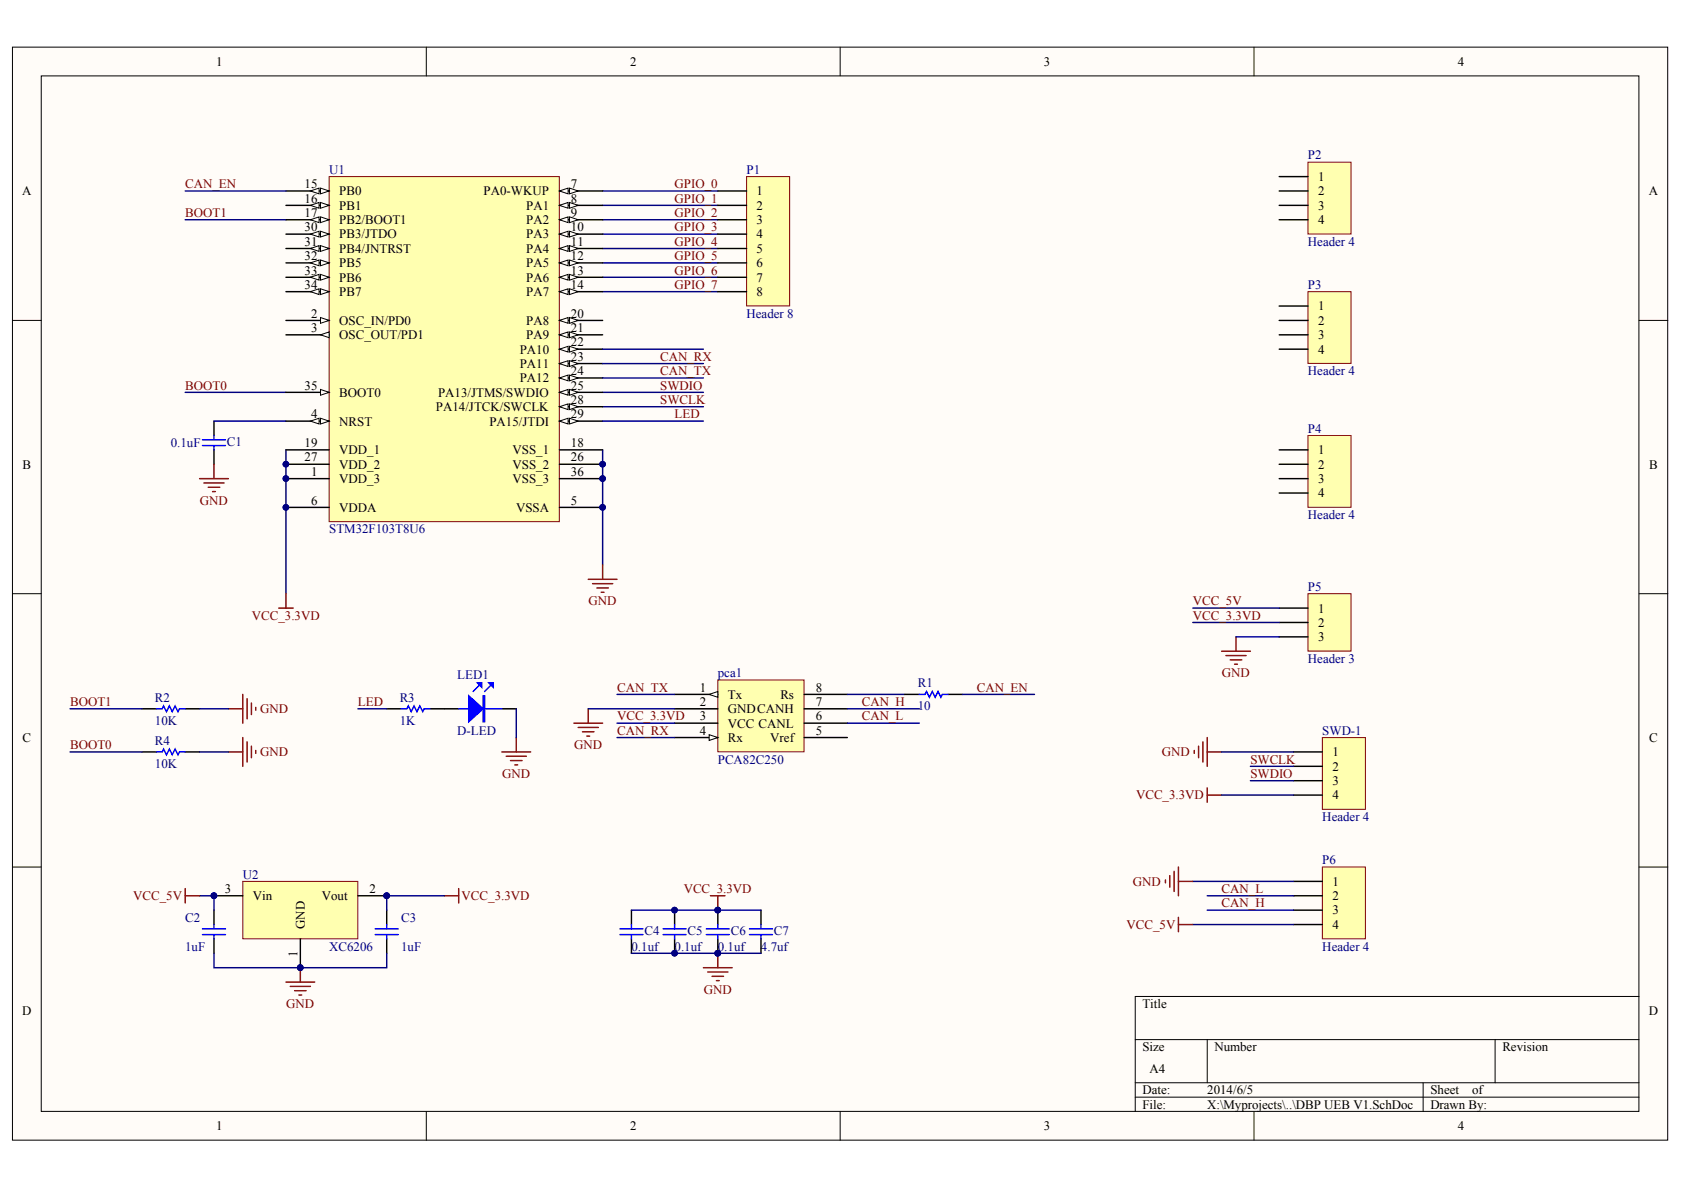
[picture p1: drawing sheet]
<svg xmlns="http://www.w3.org/2000/svg" width="297mm" height="210mm" viewBox="0 0 297 210" stroke-linecap="round" stroke-linejoin="round" font-family="sans-serif">
<defs><g id="words">
<g font-size="2.3">
<text x="38.1" y="11.6">1</text>
<text x="111.1" y="11.6">2</text>
<text x="184.1" y="11.6">3</text>
<text x="257.1" y="11.6">4</text>
<text x="3.9" y="34.5">A</text>
<text x="53.7" y="33.2">15</text>
<text x="53.7" y="35.7">16</text>
<text x="59.8" y="34.5">PB0</text>
<text x="85.3" y="34.5">PA0-WKUP</text>
<text x="100.7" y="33.2">7</text>
<text x="100.7" y="35.7">8</text>
<text x="133.5" y="34.5">1</text>
<text x="232.5" y="31.9">1</text>
<text x="232.5" y="34.5">2</text>
<text x="290.8" y="34.5">A</text>
<text x="53.7" y="38.3">17</text>
<text x="53.7" y="40.8">30</text>
<text x="59.8" y="37">PB1</text>
<text x="59.8" y="39.5">PB2/BOOT1</text>
<text x="92.8" y="37">PA1</text>
<text x="92.8" y="39.5">PA2</text>
<text x="100.7" y="38.3">9</text>
<text x="100.7" y="40.8">10</text>
<text x="133.5" y="37">2</text>
<text x="133.5" y="39.5">3</text>
<text x="232.5" y="37">3</text>
<text x="232.5" y="39.5">4</text>
<text x="53.7" y="43.3">31</text>
<text x="53.7" y="45.9">32</text>
<text x="59.8" y="42.1">PB3/JTDO</text>
<text x="59.8" y="44.6">PB4/JNTRST</text>
<text x="59.8" y="47.1">PB5</text>
<text x="92.8" y="42.1">PA3</text>
<text x="92.8" y="44.6">PA4</text>
<text x="92.8" y="47.1">PA5</text>
<text x="100.7" y="43.3">11</text>
<text x="100.7" y="45.9">12</text>
<text x="133.5" y="42.1">4</text>
<text x="133.5" y="44.6">5</text>
<text x="133.5" y="47.1">6</text>
<text x="53.7" y="48.4">33</text>
<text x="53.7" y="51">34</text>
<text x="59.8" y="49.7">PB6</text>
<text x="59.8" y="52.2">PB7</text>
<text x="92.8" y="49.7">PA6</text>
<text x="92.8" y="52.2">PA7</text>
<text x="100.7" y="48.4">13</text>
<text x="100.7" y="51">14</text>
<text x="133.5" y="49.7">7</text>
<text x="133.5" y="52.2">8</text>
<text x="54.9" y="56">2</text>
<text x="54.9" y="58.6">3</text>
<text x="59.8" y="57.3">OSC_IN/PD0</text>
<text x="59.8" y="59.8">OSC_OUT/PD1</text>
<text x="92.8" y="57.3">PA8</text>
<text x="92.8" y="59.8">PA9</text>
<text x="100.7" y="56">20</text>
<text x="100.7" y="58.6">21</text>
<text x="232.5" y="54.8">1</text>
<text x="232.5" y="57.3">2</text>
<text x="232.5" y="59.8">3</text>
<text x="91.7" y="62.4">PA10</text>
<text x="91.7" y="64.9">PA11</text>
<text x="100.7" y="61.1">22</text>
<text x="100.7" y="63.6">23</text>
<text x="232.5" y="62.4">4</text>
<text x="53.7" y="68.7">35</text>
<text x="59.8" y="70">BOOT0</text>
<text x="77.3" y="70">PA13/JTMS/SWDIO</text>
<text x="91.7" y="67.5">PA12</text>
<text x="100.7" y="66.2">24</text>
<text x="100.7" y="68.7">25</text>
<text x="100.7" y="71.3">28</text>
<text x="54.9" y="73.8">4</text>
<text x="59.8" y="75.1">NRST</text>
<text x="76.9" y="72.5">PA14/JTCK/SWCLK</text>
<text x="86.3" y="75.1">PA15/JTDI</text>
<text x="100.7" y="73.8">29</text>
<text x="4" y="82.7">B</text>
<text x="53.7" y="78.9">19</text>
<text x="53.7" y="81.4">27</text>
<text x="54.9" y="83.9">1</text>
<text x="59.8" y="80.1">VDD_1</text>
<text x="59.8" y="82.7">VDD_2</text>
<text x="90.4" y="80.1">VSS_1</text>
<text x="90.4" y="82.7">VSS_2</text>
<text x="100.7" y="78.9">18</text>
<text x="100.7" y="81.4">26</text>
<text x="100.7" y="83.9">36</text>
<text x="232.5" y="80.1">1</text>
<text x="232.5" y="82.7">2</text>
<text x="290.9" y="82.7">B</text>
<text x="54.9" y="89">6</text>
<text x="59.8" y="85.2">VDD_3</text>
<text x="90.4" y="85.2">VSS_3</text>
<text x="100.7" y="89">5</text>
<text x="232.5" y="85.2">3</text>
<text x="232.5" y="87.7">4</text>
<text x="59.8" y="90.3">VDDA</text>
<text x="91" y="90.3">VSSA</text>
<text x="232.5" y="108">1</text>
<text x="232.5" y="110.6">2</text>
<text x="232.5" y="113.1">3</text>
<text x="123.4" y="122">1</text>
<text x="123.4" y="124.5">2</text>
<text x="128.4" y="123.2">Tx</text>
<text x="128.4" y="125.8">GNDCANH</text>
<text x="137.6" y="123.2">Rs</text>
<text x="143.9" y="124.5">7</text>
<text x="143.9" y="122">8</text>
<text x="4" y="130.9">C</text>
<text x="123.4" y="127.1">3</text>
<text x="123.4" y="129.6">4</text>
<text x="128.4" y="128.3">VCC CANL</text>
<text x="128.4" y="130.9">Rx</text>
<text x="135.9" y="130.9">Vref</text>
<text x="143.9" y="129.6">5</text>
<text x="143.9" y="127.1">6</text>
<text x="290.9" y="130.9">C</text>
<text x="235" y="133.4">1</text>
<text x="235" y="135.9">2</text>
<text x="235" y="138.5">3</text>
<text x="235" y="141">4</text>
<text x="39.6" y="157.5">3</text>
<text x="44.6" y="158.8">Vin</text>
<text x="56.8" y="158.8">Vout</text>
<text x="65.2" y="157.5">2</text>
<text x="235" y="156.2">1</text>
<text x="235" y="158.8">2</text>
<text x="235" y="161.3">3</text>
<text x="53.7" y="163.8" transform="rotate(-90 53.7 163.8)">GND</text>
<text x="235" y="163.9">4</text>
<text x="52.5" y="168.8" transform="rotate(-90 52.5 168.8)">1</text>
<text x="3.9" y="179.1">D</text>
<text x="201.5" y="177.8">Title</text>
<text x="290.8" y="179.1">D</text>
<text x="201.5" y="185.4">Size</text>
<text x="214.2" y="185.4">Number</text>
<text x="265" y="185.4">Revision</text>
<text x="202.8" y="189.2">A4</text>
<text x="201.5" y="193">Date:</text>
<text x="201.5" y="195.6">File:</text>
<text x="212.9" y="193">2014/6/5</text>
<text x="212.9" y="195.6">X:\Myprojects\..\DBP UEB V1.SchDoc</text>
<text x="252.3" y="193">Sheet</text>
<text x="252.3" y="195.6">Drawn By:</text>
<text x="259.7" y="193">of</text>
<text x="38.1" y="199.4">1</text>
<text x="111.1" y="199.4">2</text>
<text x="184.1" y="199.4">3</text>
<text x="257.1" y="199.4">4</text>
</g>
<g font-size="2.3" fill="#000080">
<text x="230.7" y="28.1">P2</text>
<text x="58.1" y="30.7">U1</text>
<text x="131.7" y="30.7">P1</text>
<text x="230.7" y="43.3">Header 4</text>
<text x="230.7" y="51">P3</text>
<text x="131.7" y="56">Header 8</text>
<text x="230.7" y="66.2">Header 4</text>
<text x="230.7" y="76.3">P4</text>
<text x="30.1" y="78.9">0.1uF</text>
<text x="40" y="78.6">C1</text>
<text x="58.1" y="94.1">STM32F103T8U6</text>
<text x="230.7" y="91.5">Header 4</text>
<text x="230.7" y="104.2">P5</text>
<text x="80.7" y="119.7">LED1</text>
<text x="126.6" y="119.4">pca1</text>
<text x="230.7" y="116.9">Header 3</text>
<text x="27.3" y="123.8">R2</text>
<text x="70.5" y="123.8">R3</text>
<text x="161.9" y="125.3">10</text>
<text x="161.9" y="121.2">R1</text>
<text x="27.3" y="131.4">R4</text>
<text x="27.3" y="127.8">10K</text>
<text x="70.5" y="127.8">1K</text>
<text x="80.7" y="129.6">D-LED</text>
<text x="233.2" y="129.6">SWD-1</text>
<text x="27.3" y="135.4">10K</text>
<text x="126.6" y="134.7">PCA82C250</text>
<text x="233.2" y="144.8">Header 4</text>
<text x="42.8" y="155">U2</text>
<text x="233.2" y="152.4">P6</text>
<text x="32.7" y="167.7">1uF</text>
<text x="32.7" y="162.6">C2</text>
<text x="58.1" y="167.7">XC6206</text>
<text x="70.8" y="167.7">1uF</text>
<text x="70.8" y="162.6">C3</text>
<text x="111.4" y="167.7">0.1uf</text>
<text x="113.7" y="164.9">C4</text>
<text x="119" y="167.7">0.1uf</text>
<text x="121.3" y="164.9">C5</text>
<text x="126.6" y="167.7">0.1uf</text>
<text x="128.9" y="164.9">C6</text>
<text x="134.2" y="167.7">4.7uf</text>
<text x="136.5" y="164.9">C7</text>
<text x="233.2" y="167.7">Header 4</text>
</g>
<g font-size="2.3" fill="#800000">
<text x="32.7" y="33.2">CAN_EN</text>
<text x="119" y="33.2">GPIO_0</text>
<text x="119" y="35.7">GPIO_1</text>
<text x="32.7" y="38.3">BOOT1</text>
<text x="119" y="38.3">GPIO_2</text>
<text x="119" y="40.8">GPIO_3</text>
<text x="119" y="43.3">GPIO_4</text>
<text x="119" y="45.9">GPIO_5</text>
<text x="119" y="48.4">GPIO_6</text>
<text x="119" y="51">GPIO_7</text>
<text x="116.5" y="63.6">CAN_RX</text>
<text x="32.7" y="68.7">BOOT0</text>
<text x="116.5" y="68.7">SWDIO</text>
<text x="116.5" y="71.3">SWCLK</text>
<text x="116.5" y="66.2">CAN_TX</text>
<text x="119" y="73.8">LED</text>
<text x="35.3" y="89">GND</text>
<text x="103.8" y="106.8">GND</text>
<text x="210.4" y="106.8">VCC_5V</text>
<text x="44.4" y="109.3">VCC_3.3VD</text>
<text x="210.4" y="109.3">VCC_3.3VD</text>
<text x="215.5" y="119.4">GND</text>
<text x="12.4" y="124.5">BOOT1</text>
<text x="45.9" y="125.8">GND</text>
<text x="63.1" y="124.5">LED</text>
<text x="108.8" y="122">CAN_TX</text>
<text x="152" y="124.5">CAN_H</text>
<text x="172.3" y="122">CAN_EN</text>
<text x="108.8" y="129.6">CAN_RX</text>
<text x="108.8" y="127.1">VCC_3.3VD</text>
<text x="152" y="127.1">CAN_L</text>
<text x="12.4" y="132.1">BOOT0</text>
<text x="45.9" y="133.4">GND</text>
<text x="88.6" y="137.2">GND</text>
<text x="101.3" y="132.1">GND</text>
<text x="204.9" y="133.4">GND</text>
<text x="220.5" y="134.7">SWCLK</text>
<text x="220.5" y="137.2">SWDIO</text>
<text x="200.4" y="141">VCC_3.3VD</text>
<text x="23.5" y="158.8">VCC_5V</text>
<text x="81.4" y="158.8">VCC_3.3VD</text>
<text x="120.6" y="157.5">VCC_3.3VD</text>
<text x="199.8" y="156.2">GND</text>
<text x="215.5" y="160">CAN_H</text>
<text x="215.5" y="157.5">CAN_L</text>
<text x="198.7" y="163.9">VCC_5V</text>
<text x="50.5" y="177.8">GND</text>
<text x="124.1" y="175.3">GND</text>
</g>
</g></defs>
<g fill="#fffcf8" stroke="#000" stroke-width=".18">
<path d="M2.2 8.3h292v192.8h-292z"/>
<path d="M7.3 13.4h281.8v182.6h-281.8z"/>
</g>
<g fill="none" stroke="#000" stroke-width=".18">
<path d="M75.2 8.3v5.1M148.2 8.3v5.1M221.2 8.3v5.1M2.2 56.5h5.1M289.1 56.5h5.1M2.2 104.7h5.1M289.1 104.7h5.1M2.2 152.9h5.1M289.1 152.9h5.1M289.1 175.8h-88.9v20.3M75.2 196.1v5M148.2 196.1v5"/>
<path d="M200.2 183.4h88.9M200.2 191h88.9M200.2 193.5h88.9M212.9 183.4v7.6M221.2 196.1v5M251 191v5.1M263.7 183.4v7.6"/>
</g>
<g fill="none" stroke="#000080" stroke-width=".25">
<path d="M32.7 38.8h17.7M106.3 33.7h20.3M106.3 36.2h20.3M106.3 38.8h20.3M106.3 41.3h20.3M106.3 43.8h20.3M106.3 46.4h20.3M106.3 48.9h20.3M106.3 51.4h20.3M32.7 69.2h17.7M37.7 74.3h12.7M50.4 79.4v25.3"/>
<path d="M106.3 69.2h17.8M106.3 71.7h17.8M106.3 79.4v20.3M12.4 132.6h12.6M12.4 125h12.6M35.2 132.6h5.1M35.2 125h5.1"/>
</g>
<g fill="none" stroke="#800000" stroke-width=".25">
<path d="M35.2 84.4h5.1M36 85.2h3.5M36.7 86h2.1M37.5 86.7h.5M37.7 81.9v2.5M106.3 99.7v2.5M49.2 107.3h2.5M50.4 104.7v2.6M103.8 102.2h5M104.5 102.9h3.6M105.3 103.7h2M106 104.5h.6"/>
<path d="M40.3 132.6h2.5M40.3 125h2.5M42.8 122.5v5.1M42.8 130.1v5.1M43.6 123.2v3.6M43.6 130.9v3.5M44.3 124v2M44.3 131.6v2M45.1 124.8v.5M45.1 132.4v.5"/>
</g>
<path d="M37.7 74.3v2.5M37.7 79.4v2.5M25 132.6h2.6M25 125h2.6M32.7 132.6h2.5M32.7 125h2.5" fill="none" stroke="#000" stroke-width=".25"/>
<path d="M35.7 78.6h4.1M35.7 77.6h4.1M37.7 76.8v.8M37.7 78.6v.8M27.6 132.6h1l.3-.5 .5 1 .5-1 .5 1 .5-1 .5 1 .3-.5h1M27.6 125h1l.3-.5 .5 1 .5-1 .5 1 .5-1 .5 1 .3-.5h1" fill="none" stroke="#00f" stroke-width=".25"/>
<path d="M58.1 31.1h40.6v60.9h-40.6z" fill="#ffffb0" stroke="#800000" stroke-width=".18"/>
<path d="M50.4 69.2h7.7" fill="none" stroke="#000" stroke-width=".25"/>
<path d="M56.5 68.7l1.6 .5-1.6 .5z" fill="#fffcf8" stroke="#000" stroke-width=".18"/>
<path d="M50.4 74.3h7.7" fill="none" stroke="#000" stroke-width=".25"/>
<g fill="#fffcf8" stroke="#000" stroke-width=".18">
<path d="M56.5 73.8l1.6 .5-1.6 .5z"/>
<path d="M54.8 74.3l1.5-.5v1z"/>
</g>
<path d="M50.4 56.5h7.7" fill="none" stroke="#000" stroke-width=".25"/>
<path d="M56.5 56l1.6 .5-1.6 .5z" fill="#fffcf8" stroke="#000" stroke-width=".18"/>
<path d="M50.4 59.1h7.7" fill="none" stroke="#000" stroke-width=".25"/>
<path d="M56.5 59.1l1.6-.6v1.1z" fill="#fffcf8" stroke="#000" stroke-width=".18"/>
<path d="M98.7 33.7h7.6" fill="none" stroke="#000" stroke-width=".25"/>
<g fill="#fffcf8" stroke="#000" stroke-width=".18">
<path d="M98.7 33.7l1.5-.5v1z"/>
<path d="M100.5 33.2l1.5 .5-1.5 .5z"/>
</g>
<path d="M98.7 36.2h7.6" fill="none" stroke="#000" stroke-width=".25"/>
<g fill="#fffcf8" stroke="#000" stroke-width=".18">
<path d="M98.7 36.2l1.5-.5v1z"/>
<path d="M100.5 35.7l1.5 .5-1.5 .5z"/>
</g>
<path d="M98.7 61.6h7.6" fill="none" stroke="#000" stroke-width=".25"/>
<g fill="#fffcf8" stroke="#000" stroke-width=".18">
<path d="M98.7 61.6l1.5-.5v1z"/>
<path d="M100.5 61.1l1.5 .5-1.5 .5z"/>
</g>
<path d="M98.7 64.1h7.6" fill="none" stroke="#000" stroke-width=".25"/>
<g fill="#fffcf8" stroke="#000" stroke-width=".18">
<path d="M98.7 64.1l1.5-.5v1z"/>
<path d="M100.5 63.6l1.5 .5-1.5 .5z"/>
</g>
<path d="M98.7 66.7h7.6" fill="none" stroke="#000" stroke-width=".25"/>
<g fill="#fffcf8" stroke="#000" stroke-width=".18">
<path d="M98.7 66.7l1.5-.5v1z"/>
<path d="M100.5 66.2l1.5 .5-1.5 .5z"/>
</g>
<path d="M98.7 69.2h7.6" fill="none" stroke="#000" stroke-width=".25"/>
<g fill="#fffcf8" stroke="#000" stroke-width=".18">
<path d="M98.7 69.2l1.5-.5v1z"/>
<path d="M100.5 68.7l1.5 .5-1.5 .5z"/>
</g>
<path d="M98.7 71.7h7.6" fill="none" stroke="#000" stroke-width=".25"/>
<g fill="#fffcf8" stroke="#000" stroke-width=".18">
<path d="M98.7 71.7l1.5-.5v1z"/>
<path d="M100.5 71.2l1.5 .5-1.5 .5z"/>
</g>
<path d="M98.7 74.3h7.6" fill="none" stroke="#000" stroke-width=".25"/>
<g fill="#fffcf8" stroke="#000" stroke-width=".18">
<path d="M98.7 74.3l1.5-.5v1z"/>
<path d="M100.5 73.8l1.5 .5-1.5 .5z"/>
</g>
<path d="M98.7 38.8h7.6" fill="none" stroke="#000" stroke-width=".25"/>
<g fill="#fffcf8" stroke="#000" stroke-width=".18">
<path d="M98.7 38.8l1.5-.5v1z"/>
<path d="M100.5 38.3l1.5 .5-1.5 .5z"/>
</g>
<path d="M98.7 41.3h7.6" fill="none" stroke="#000" stroke-width=".25"/>
<g fill="#fffcf8" stroke="#000" stroke-width=".18">
<path d="M98.7 41.3l1.5-.5v1z"/>
<path d="M100.5 40.8l1.5 .5-1.5 .5z"/>
</g>
<path d="M98.7 43.8h7.6" fill="none" stroke="#000" stroke-width=".25"/>
<g fill="#fffcf8" stroke="#000" stroke-width=".18">
<path d="M98.7 43.8l1.5-.5v1z"/>
<path d="M100.5 43.3l1.5 .5-1.5 .5z"/>
</g>
<path d="M98.7 46.4h7.6" fill="none" stroke="#000" stroke-width=".25"/>
<g fill="#fffcf8" stroke="#000" stroke-width=".18">
<path d="M98.7 46.4l1.5-.5v1z"/>
<path d="M100.5 45.9l1.5 .5-1.5 .5z"/>
</g>
<path d="M98.7 48.9h7.6" fill="none" stroke="#000" stroke-width=".25"/>
<g fill="#fffcf8" stroke="#000" stroke-width=".18">
<path d="M98.7 48.9l1.5-.5v1z"/>
<path d="M100.5 48.4l1.5 .5-1.5 .5z"/>
</g>
<path d="M98.7 51.4h7.6" fill="none" stroke="#000" stroke-width=".25"/>
<g fill="#fffcf8" stroke="#000" stroke-width=".18">
<path d="M98.7 51.4l1.5-.5v1.1z"/>
<path d="M100.5 50.9l1.5 .5-1.5 .6z"/>
</g>
<path d="M98.7 56.5h7.6" fill="none" stroke="#000" stroke-width=".25"/>
<g fill="#fffcf8" stroke="#000" stroke-width=".18">
<path d="M98.7 56.5l1.5-.5v1z"/>
<path d="M100.5 56l1.5 .5-1.5 .5z"/>
</g>
<path d="M98.7 59.1h7.6" fill="none" stroke="#000" stroke-width=".25"/>
<g fill="#fffcf8" stroke="#000" stroke-width=".18">
<path d="M98.7 59.1l1.5-.6v1.1z"/>
<path d="M100.5 58.5l1.5 .6-1.5 .5z"/>
</g>
<path d="M50.4 33.7h7.7" fill="none" stroke="#000" stroke-width=".25"/>
<g fill="#fffcf8" stroke="#000" stroke-width=".18">
<path d="M56.5 33.2l1.6 .5-1.6 .5z"/>
<path d="M54.8 33.7l1.5-.5v1z"/>
</g>
<path d="M50.4 36.2h7.7" fill="none" stroke="#000" stroke-width=".25"/>
<g fill="#fffcf8" stroke="#000" stroke-width=".18">
<path d="M56.5 35.7l1.6 .5-1.6 .5z"/>
<path d="M54.8 36.2l1.5-.5v1z"/>
</g>
<path d="M50.4 38.8h7.7" fill="none" stroke="#000" stroke-width=".25"/>
<g fill="#fffcf8" stroke="#000" stroke-width=".18">
<path d="M56.5 38.3l1.6 .5-1.6 .5z"/>
<path d="M54.8 38.8l1.5-.5v1z"/>
</g>
<path d="M50.4 41.3h7.7" fill="none" stroke="#000" stroke-width=".25"/>
<g fill="#fffcf8" stroke="#000" stroke-width=".18">
<path d="M56.5 40.8l1.6 .5-1.6 .5z"/>
<path d="M54.8 41.3l1.5-.5v1z"/>
</g>
<path d="M50.4 43.8h7.7" fill="none" stroke="#000" stroke-width=".25"/>
<g fill="#fffcf8" stroke="#000" stroke-width=".18">
<path d="M56.5 43.3l1.6 .5-1.6 .5z"/>
<path d="M54.8 43.8l1.5-.5v1z"/>
</g>
<path d="M50.4 46.4h7.7" fill="none" stroke="#000" stroke-width=".25"/>
<g fill="#fffcf8" stroke="#000" stroke-width=".18">
<path d="M56.5 45.9l1.6 .5-1.6 .5z"/>
<path d="M54.8 46.4l1.5-.5v1z"/>
</g>
<path d="M50.4 48.9h7.7" fill="none" stroke="#000" stroke-width=".25"/>
<g fill="#fffcf8" stroke="#000" stroke-width=".18">
<path d="M56.5 48.4l1.6 .5-1.6 .5z"/>
<path d="M54.8 48.9l1.5-.5v1z"/>
</g>
<path d="M50.4 51.4h7.7" fill="none" stroke="#000" stroke-width=".25"/>
<g fill="#fffcf8" stroke="#000" stroke-width=".18">
<path d="M56.5 50.9l1.6 .5-1.6 .6z"/>
<path d="M54.8 51.4l1.5-.5v1.1z"/>
</g>
<path d="M50.4 79.4h7.7M98.7 79.4h7.6M50.4 81.9h7.7M50.4 84.4h7.7M50.4 89.5h7.7M98.7 81.9h7.6M98.7 84.4h7.6M98.7 89.5h7.6M68.2 125h2.6M75.8 125h5.1M88.5 125h2.6" fill="none" stroke="#000" stroke-width=".25"/>
<g fill="#000080" stroke="#000080" stroke-width=".18">
<circle cx="50.4" cy="81.9" r=".49"/>
<circle cx="50.4" cy="84.4" r=".49"/>
<circle cx="50.4" cy="89.5" r=".49"/>
<circle cx="106.3" cy="81.9" r=".49"/>
<circle cx="106.3" cy="84.4" r=".49"/>
<circle cx="106.3" cy="89.5" r=".49"/>
</g>
<path d="M106.3 74.3h17.8M63.1 125h5.1M91.1 125v5.1" fill="none" stroke="#000080" stroke-width=".25"/>
<path d="M70.8 125h1l.2-.5 .5 1 .5-1 .5 1 .6-1 .5 1 .2-.5h1M80.9 125h7.6M84.5 121l-1.1 1M86.5 121l-1 1" fill="none" stroke="#00f" stroke-width=".25"/>
<g fill="#00f" stroke="#00f" stroke-width=".25">
<path d="M82.7 122.7l2.5 2.3-2.5 2.3z"/>
<path d="M86.2 120.5h.8v.7z"/>
<path d="M84.2 120.5h.8v.7z"/>
<path d="M85.2 122.7h.3v4.6h-.3z" fill-rule="evenodd"/>
</g>
<path d="M88.5 132.6h5.1M89.3 133.4h3.5M90 134.2h2.1M90.8 134.9h.5M91.1 130.1v2.5" fill="none" stroke="#800000" stroke-width=".25"/>
<path d="M42.8 155.5h20.3v10.1h-20.3z" fill="#ffffb0" stroke="#800000" stroke-width=".18"/>
<g fill="none" stroke="#000" stroke-width=".25">
<path d="M37.7 158h5.1M63.1 158h5.1M37.7 160.5v2.6M37.7 165.6v2.6M53 165.6v5.1M68.2 160.5v2.6M68.2 165.6v2.6M111.4 160.5v2.6M111.4 165.6v2.6M119 160.5v2.6M119 165.6v2.6M126.6 160.5v2.6"/>
<path d="M126.6 165.6v2.6M134.2 160.5v2.6M134.2 165.6v2.6"/>
</g>
<g fill="#000080" stroke="#000080" stroke-width=".18">
<circle cx="37.7" cy="158" r=".49"/>
<circle cx="53" cy="170.7" r=".49"/>
<circle cx="68.2" cy="158" r=".49"/>
<circle cx="126.6" cy="160.5" r=".49"/>
<circle cx="126.6" cy="168.1" r=".49"/>
<circle cx="119" cy="168.1" r=".49"/>
<circle cx="119" cy="160.5" r=".49"/>
</g>
<g fill="none" stroke="#00f" stroke-width=".25">
<path d="M35.7 163.8h4.1M35.7 164.9h4.1M37.7 163.1v.7M37.7 164.9v.7M66.2 163.8h4M66.2 164.9h4M68.2 163.1v.7M68.2 164.9v.7M109.3 163.8h4.1M109.3 164.9h4.1M111.4 163.1v.7M111.4 164.9v.7"/>
<path d="M117 163.8h4M117 164.9h4M119 163.1v.7M119 164.9v.7M124.6 163.8h4M124.6 164.9h4M126.6 163.1v.7M126.6 164.9v.7M132.2 163.8h4.1M132.2 164.9h4.1M134.2 163.1v.7M134.2 164.9v.7"/>
</g>
<g fill="none" stroke="#800000" stroke-width=".25">
<path d="M32.7 158h2.5M32.7 156.7v2.6M78.4 158h2.5M80.9 156.7v2.6M125.3 158h2.6M126.6 158v2.5M50.4 173.2h5.1M51.2 174h3.6M52 174.8h2M52.7 175.5h.5M53 170.7v2.5M124.1 170.7h5.1"/>
<path d="M124.8 171.5h3.6M125.6 172.2h2M126.4 173h.5M126.6 168.2v2.5"/>
</g>
<path d="M35.2 158h2.5v2.5M78.4 158h-10.2v2.5M37.7 168.2v2.5h30.5v-2.5M111.4 160.5h22.8M111.4 168.2h22.8" fill="none" stroke="#000080" stroke-width=".25"/>
<path d="M233.3 152.9h7.5v12.7h-7.5z" fill="#ffffb0" stroke="#800000" stroke-width=".18"/>
<path d="M228.2 155.5h5.1M228.2 158h5.1M228.2 160.5h5.1M228.2 163.1h5.1" fill="none" stroke="#000" stroke-width=".25"/>
<path d="M210.4 155.5h17.8M212.9 158h15.3M210.4 163.1h17.8M212.9 160.5h15.3" fill="none" stroke="#000080" stroke-width=".25"/>
<path d="M205.6 155.2v.5M206.3 154.5v2M207.1 153.7v3.5M207.9 152.9v5.1M207.9 155.5h2.5M207.9 161.8v2.5M207.9 163.1h2.5" fill="none" stroke="#800000" stroke-width=".25"/>
<path d="M233.3 130.1h7.5v12.7h-7.5z" fill="#ffffb0" stroke="#800000" stroke-width=".18"/>
<path d="M228.2 132.6h5.1M228.2 135.2h5.1M228.2 137.7h5.1M228.2 140.2h5.1" fill="none" stroke="#000" stroke-width=".25"/>
<path d="M210.7 132.4v.5M211.4 131.6v2M212.2 130.9v3.5M212.9 130.1v5.1M212.9 139v2.5M212.9 132.6h2.6M212.9 140.2h2.6" fill="none" stroke="#800000" stroke-width=".25"/>
<path d="M215.5 132.6h12.7M220.6 135.2h7.6M220.6 137.7h7.6M215.5 140.2h12.7" fill="none" stroke="#000080" stroke-width=".25"/>
<path d="M131.7 31.1h7.6v22.9h-7.6z" fill="#ffffb0" stroke="#800000" stroke-width=".18"/>
<path d="M126.6 33.7h5.1M126.6 36.2h5.1M126.6 38.8h5.1M126.6 41.3h5.1M126.6 43.8h5.1M126.6 46.4h5.1M126.6 48.9h5.1M126.6 51.4h5.1" fill="none" stroke="#000" stroke-width=".25"/>
<path d="M230.7 104.7h7.6v10.1h-7.6z" fill="#ffffb0" stroke="#800000" stroke-width=".18"/>
<path d="M225.6 107.3h5.1M225.6 109.8h5.1M225.6 112.3h5.1" fill="none" stroke="#000" stroke-width=".25"/>
<path d="M215.5 114.9h5.1M216.2 115.6h3.6M217 116.4h2M217.8 117.2h.5M218 112.3v2.6" fill="none" stroke="#800000" stroke-width=".25"/>
<path d="M210.4 109.8h15.2M210.4 107.3h15.2M218 112.3h7.6" fill="none" stroke="#000080" stroke-width=".25"/>
<path d="M230.7 28.6h7.6v12.7h-7.6z" fill="#ffffb0" stroke="#800000" stroke-width=".18"/>
<path d="M225.6 31.1h5.1M225.6 33.7h5.1M225.6 36.2h5.1M225.6 38.8h5.1" fill="none" stroke="#000" stroke-width=".25"/>
<path d="M230.7 51.4h7.6v12.7h-7.6z" fill="#ffffb0" stroke="#800000" stroke-width=".18"/>
<path d="M225.6 54h5.1M225.6 56.5h5.1M225.6 59.1h5.1M225.6 61.6h5.1" fill="none" stroke="#000" stroke-width=".25"/>
<path d="M230.7 76.8h7.6v12.7h-7.6z" fill="#ffffb0" stroke="#800000" stroke-width=".18"/>
<path d="M225.6 79.4h5.1M225.6 81.9h5.1M225.6 84.4h5.1M225.6 87h5.1" fill="none" stroke="#000" stroke-width=".25"/>
<path d="M126.6 119.9h15.2v12.7h-15.2z" fill="#ffffb0" stroke="#800000" stroke-width=".18"/>
<path d="M119 122.5h7.6" fill="none" stroke="#000" stroke-width=".25"/>
<path d="M125.1 122.5l1.5-.5v1z" fill="#fffcf8" stroke="#000" stroke-width=".18"/>
<path d="M119 125h7.6M119 127.6h7.6M119 130.1h7.6" fill="none" stroke="#000" stroke-width=".25"/>
<path d="M125.1 129.6l1.5 .5-1.5 .5z" fill="#fffcf8" stroke="#000" stroke-width=".18"/>
<path d="M141.8 130.1h7.7M141.8 127.6h7.7M141.8 125h7.7M141.8 122.5h7.7M159.6 122.5h2.6M167.2 122.5h2.6" fill="none" stroke="#000" stroke-width=".25"/>
<path d="M32.7 33.7h17.7M106.3 61.6h17.8M106.3 64.1h17.8M106.3 66.7h17.8M103.8 125h15.2M108.8 122.5h10.2M108.8 127.6h10.2M108.8 130.1h10.2M149.5 122.5h10.1M149.5 127.6h12.7M149.5 125h12.7M169.8 122.5h12.7" fill="none" stroke="#000080" stroke-width=".25"/>
<path d="M101.2 127.6h5.1M102 128.3h3.5M102.7 129.1h2.1M103.5 129.8h.5M103.8 125v2.6" fill="none" stroke="#800000" stroke-width=".25"/>
<path d="M162.2 122.5h1l.2-.5 .5 1 .5-1 .6 1 .5-1 .5 1 .2-.5h1" fill="none" stroke="#00f" stroke-width=".25"/>
<use href="#words"/>
</svg>
